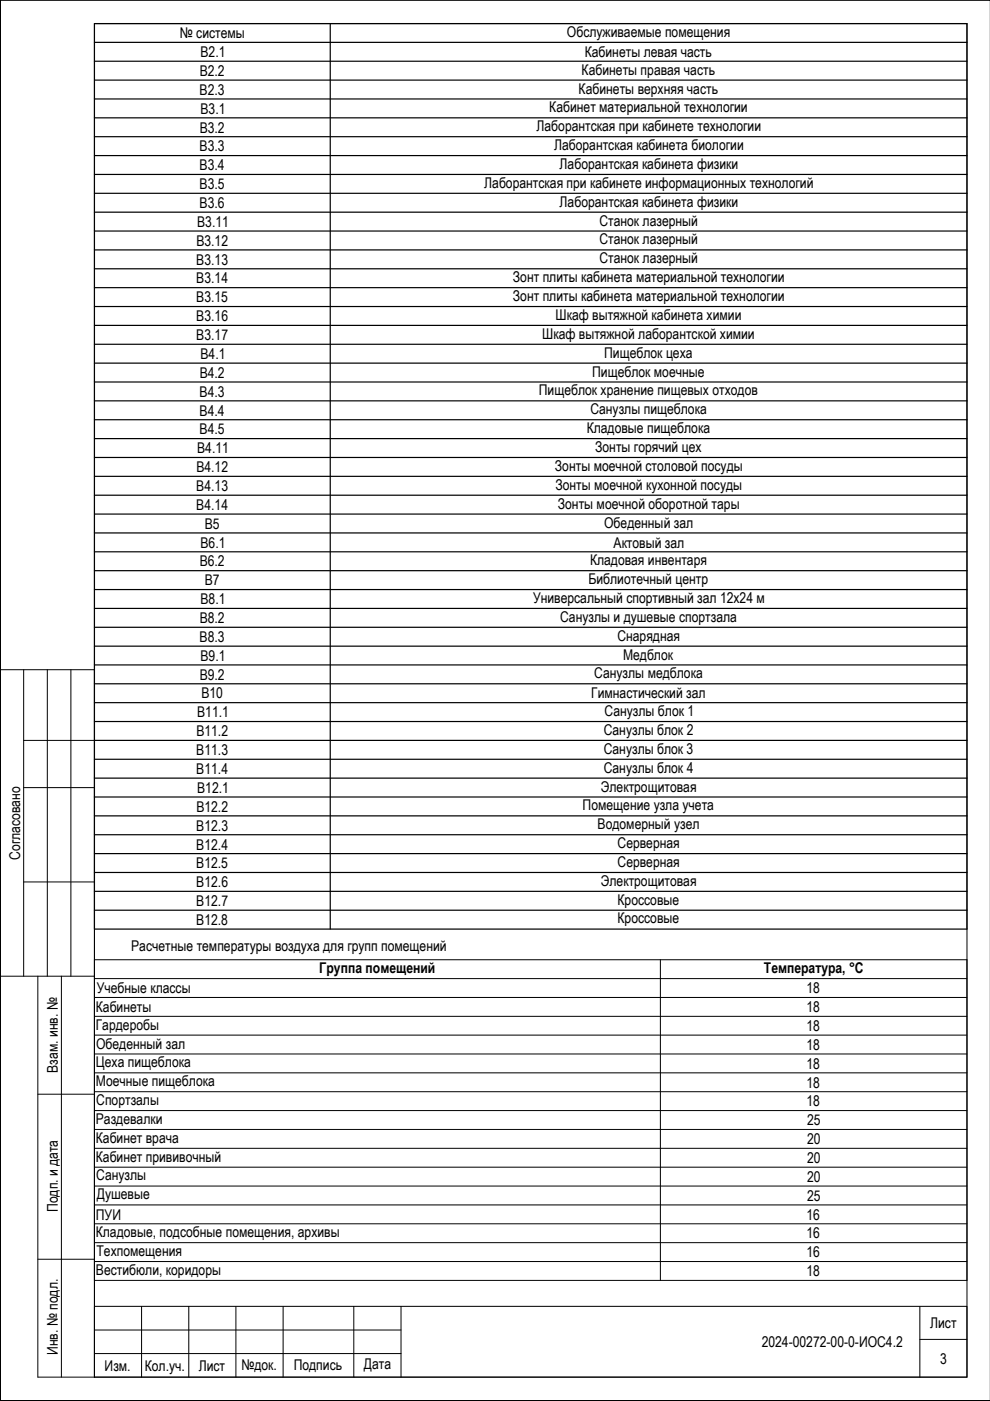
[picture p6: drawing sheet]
<svg xmlns="http://www.w3.org/2000/svg" width="210mm" height="297mm" viewBox="0 0 210 297" stroke-linecap="round" stroke-linejoin="round" font-family="sans-serif">
<defs><g id="words">
<g font-size="3.1">
<text x="38.1" y="8.1">№ системы</text>
<text x="120.2" y="7.8">Обслуживаемые помещения</text>
<text x="42.4" y="16.1">В2.2</text>
<text x="42.5" y="12.1">В2.1</text>
<text x="123.3" y="15.8">Кабинеты правая часть</text>
<text x="124" y="12.1">Кабинеты левая часть</text>
<text x="42.3" y="20.1">В2.3</text>
<text x="116.5" y="23.8">Кабинет материальной технологии</text>
<text x="122.7" y="19.8">Кабинеты верхняя часть</text>
<text x="42.4" y="28.1">В3.2</text>
<text x="42.5" y="24.1">В3.1</text>
<text x="113.8" y="27.8">Лаборантская при кабинете технологии</text>
<text x="42.3" y="32.1">В3.3</text>
<text x="117.5" y="31.8">Лаборантская кабинета биологии</text>
<text x="118.7" y="35.8">Лаборантская кабинета физики</text>
<text x="42.3" y="36.1">В3.4</text>
<text x="42.3" y="40.1">В3.5</text>
<text x="102.7" y="39.8">Лаборантская при кабинете информационных технологий</text>
<text x="42.3" y="44.1">В3.6</text>
<text x="118.7" y="43.8">Лаборантская кабинета физики</text>
<text x="127.1" y="47.8">Станок лазерный</text>
<text x="41.6" y="52.1">В3.12</text>
<text x="41.8" y="48.1">В3.11</text>
<text x="127.1" y="51.8">Станок лазерный</text>
<text x="41.6" y="56.1">В3.13</text>
<text x="108.8" y="59.8">Зонт плиты кабинета материальной технологии</text>
<text x="127.1" y="55.8">Станок лазерный</text>
<text x="41.6" y="60.1">В3.14</text>
<text x="41.6" y="64.1">В3.15</text>
<text x="108.8" y="63.8">Зонт плиты кабинета материальной технологии</text>
<text x="41.6" y="68.1">В3.16</text>
<text x="115" y="71.8">Шкаф вытяжной лаборантской химии</text>
<text x="117.8" y="67.8">Шкаф вытяжной кабинета химии</text>
<text x="41.6" y="72.1">В3.17</text>
<text x="42.5" y="76.1">В4.1</text>
<text x="128.1" y="75.8">Пищеблок цеха</text>
<text x="42.4" y="80.1">В4.2</text>
<text x="114.2" y="83.8">Пищеблок хранение пищевых отходов</text>
<text x="125.5" y="79.8">Пищеблок моечные</text>
<text x="42.3" y="84.1">В4.3</text>
<text x="42.3" y="88.1">В4.4</text>
<text x="125.2" y="87.8">Санузлы пищеблока</text>
<text x="42.3" y="92.1">В4.5</text>
<text x="124.4" y="91.8">Кладовые пищеблока</text>
<text x="126.2" y="95.8">Зонты горячий цех</text>
<text x="41.6" y="100.1">В4.12</text>
<text x="41.8" y="96.1">В4.11</text>
<text x="117.7" y="99.8">Зонты моечной столовой посуды</text>
<text x="41.6" y="104.1">В4.13</text>
<text x="117.8" y="103.8">Зонты моечной кухонной посуды</text>
<text x="118.3" y="107.8">Зонты моечной оборотной тары</text>
<text x="41.6" y="108.1">В4.14</text>
<text x="43.4" y="112.1">В5</text>
<text x="128.1" y="111.9">Обеденный зал</text>
<text x="42.5" y="116.1">В6.1</text>
<text x="125.1" y="119.8">Кладовая инвентаря</text>
<text x="130.1" y="116.1">Актовый зал</text>
<text x="42.4" y="120.1">В6.2</text>
<text x="43.4" y="124.1">В7</text>
<text x="124.8" y="123.8">Библиотечный центр</text>
<text x="42.5" y="128.1">В8.1</text>
<text x="113" y="127.8">Универсальный спортивный зал 12х24 м</text>
<text x="118.8" y="131.8">Санузлы и душевые спортзала</text>
<text x="42.3" y="136.1">В8.3</text>
<text x="42.4" y="132.1">В8.2</text>
<text x="130.9" y="135.8">Снарядная</text>
<text x="42.5" y="140.1">В9.1</text>
<text x="126" y="143.8">Санузлы медблока</text>
<text x="132.1" y="139.9">Медблок</text>
<text x="42.4" y="144.1">В9.2</text>
<text x="42.7" y="148.1">В10</text>
<text x="125.4" y="148.1">Гимнастический зал</text>
<text x="41.8" y="152.1">В11.1</text>
<text x="128" y="155.8">Санузлы блок 2</text>
<text x="128.2" y="151.8">Санузлы блок 1</text>
<text x="41.6" y="160.1">В11.3</text>
<text x="41.6" y="156.1">В11.2</text>
<text x="128" y="159.8">Санузлы блок 3</text>
<text x="41.6" y="164.1">В11.4</text>
<text x="127.4" y="167.8">Электрощитовая</text>
<text x="128" y="163.8">Санузлы блок 4</text>
<text x="41.6" y="172.1">В12.2</text>
<text x="41.8" y="168.1">В12.1</text>
<text x="123.5" y="171.8">Помещение узла учета</text>
<text x="41.6" y="176.1">В12.3</text>
<text x="126.7" y="175.8">Водомерный узел</text>
<text x="130.9" y="179.8">Серверная</text>
<text x="4.3" y="182.3" transform="rotate(-90 4.3 182.3)">Согласовано</text>
<text x="41.6" y="180.1">В12.4</text>
<text x="41.6" y="184.1">В12.5</text>
<text x="130.9" y="183.8">Серверная</text>
<text x="41.6" y="188.1">В12.6</text>
<text x="127.4" y="187.8">Электрощитовая</text>
<text x="130.9" y="191.8">Кроссовые</text>
<text x="41.6" y="192.1">В12.7</text>
<text x="41.6" y="196.1">В12.8</text>
<text x="130.9" y="195.8">Кроссовые</text>
<text x="27.8" y="201.5">Расчетные температуры воздуха для групп помещений</text>
<text x="67.7" y="206.3">Группа помещений</text>
<text x="162" y="206.3">Температура, °C</text>
<text x="20.3" y="214.6">Кабинеты</text>
<text x="20.5" y="210.6">Учебные классы</text>
<text x="171" y="210.6">18</text>
<text x="171" y="214.6">18</text>
<text x="20.3" y="218.3">Гардеробы</text>
<text x="171" y="218.6">18</text>
<text x="12.3" y="227.4" transform="rotate(-90 12.3 227.4)">Взам. инв. №</text>
<text x="20.3" y="226.3">Цеха пищеблока</text>
<text x="20.4" y="222.4">Обеденный зал</text>
<text x="171" y="222.6">18</text>
<text x="171" y="226.6">18</text>
<text x="20.3" y="230.3">Моечные пищеблока</text>
<text x="171" y="230.6">18</text>
<text x="20.3" y="238.4">Раздевалки</text>
<text x="20.4" y="234.3">Спортзалы</text>
<text x="171" y="234.6">18</text>
<text x="171.1" y="238.6">25</text>
<text x="20.3" y="242.3">Кабинет врача</text>
<text x="171.1" y="242.6">20</text>
<text x="20.3" y="246.3">Кабинет прививочный</text>
<text x="20.4" y="250.3">Санузлы</text>
<text x="171.1" y="246.6">20</text>
<text x="171.1" y="250.6">20</text>
<text x="12.3" y="257" transform="rotate(-90 12.3 257)">Подп. и дата</text>
<text x="20.5" y="254.3">Душевые</text>
<text x="171.1" y="254.6">25</text>
<text x="20.3" y="258.6">ПУИ</text>
<text x="20.3" y="262.3">Кладовые, подсобные помещения, архивы</text>
<text x="171" y="258.6">16</text>
<text x="171" y="262.6">16</text>
<text x="20.5" y="266.3">Техпомещения</text>
<text x="171" y="266.6">16</text>
<text x="20.3" y="270.3">Вестибюли, коридоры</text>
<text x="171" y="270.6">18</text>
<text x="197.2" y="281.6">Лист</text>
<text x="12.3" y="287.3" transform="rotate(-90 12.3 287.3)">Инв. № подл.</text>
<text x="161.5" y="285.5">2024-00272-00-0-ИОС4.2</text>
<text x="22.2" y="290.6">Изм.</text>
<text x="30.7" y="290.6">Кол.уч.</text>
<text x="42.1" y="290.6">Лист</text>
<text x="51.2" y="290.4">№док.</text>
<text x="62.3" y="290.4">Подпись</text>
<text x="77.1" y="290.3">Дата</text>
<text x="199.3" y="289.1">3</text>
</g>
</g></defs>
<g fill="none" stroke="#000" stroke-width=".21">
<path d="M0 .1v296.9v-296.9v296.9h210h-210zM20 5h185v287h-185zM5 142v65M5 157h15M10 142v65M15 142v65M5 167h15M5 187h15M8 207v85h197v-15h-185M13 207v85M20 207h-20v-65h20v150M8 232h12"/>
<path d="M8 267h12M30 277v15M40 277v15M50 277v15M60 277v15M75 277v15M85 277v15M195 277v15M20 282h65M20 287h65M195 284h10"/>
</g>
<!-- layer: 0 -->
<g fill="none" stroke="#000" stroke-width=".21">
<path d="M210 .1h-210v296.9h210M20 203.5h185v68h-185zM20 207.5h185M20 211.5h185M20 215.5h185M20 219.5h185M140 203.5v68M20 223.5h185M20 227.5h185M20 231.5h185M20 235.5h185M20 239.5h185"/>
<path d="M20 243.5h185M20 247.5h185M20 251.5h185M20 255.5h185M20 259.5h185M20 263.5h185M20 267.5h185"/>
</g>
<g fill="none" stroke="#000" stroke-width=".25">
<path d="M20 5h185v192h-185zM20 9h185M20 13h185M20 17h185M70 5v192M20 21h185M20 25h185M20 29h185M20 33h185M20 37h185M20 41h185M20 45h185"/>
<path d="M20 49h185M20 53h185M20 57h185M20 61h185M20 65h185M20 69h185M20 73h185M20 77h185M20 81h185M20 85h185M20 89h185M20 93h185"/>
<path d="M20 97h185M20 101h185M20 105h185M20 109h185M20 113h185M20 117h185M20 121h185M20 125h185M20 129h185M20 133h185M20 137h185M20 141h185"/>
<path d="M20 145h185M20 149h185M20 153h185M20 157h185M20 161h185M20 165h185M20 169h185M20 173h185M20 177h185M20 181h185M20 185h185M20 189h185"/>
<path d="M20 193h185"/>
</g>
<use href="#words"/>
</svg>
